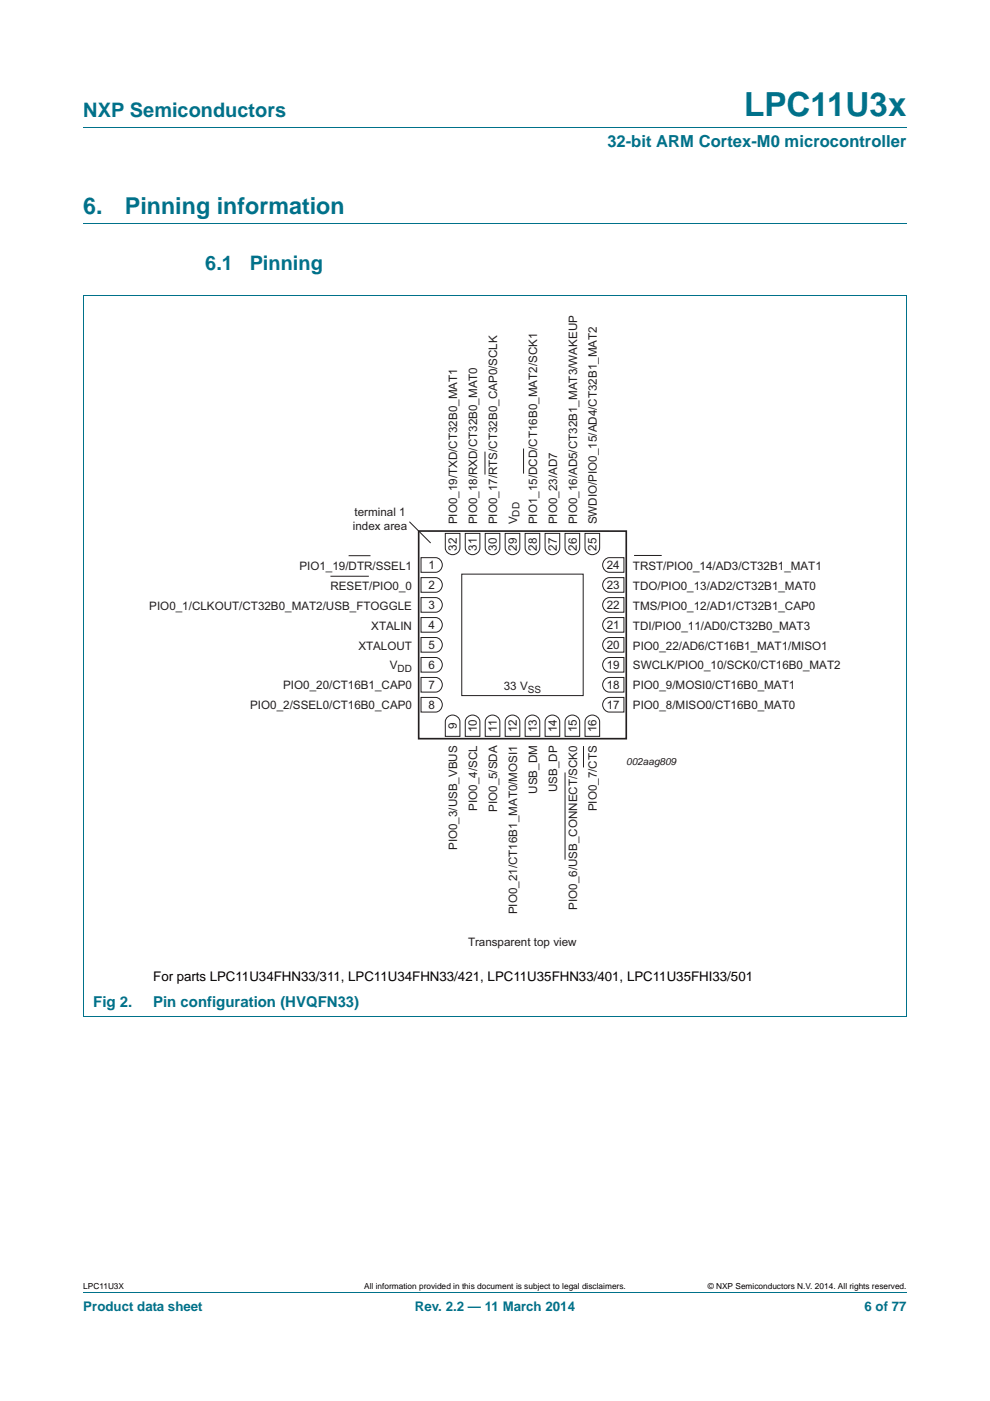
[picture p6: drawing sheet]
<svg xmlns="http://www.w3.org/2000/svg" width="210mm" height="297mm" viewBox="0 0 210 297" stroke-linecap="round" stroke-linejoin="round" font-family="sans-serif">
<defs><g id="words">
<text font-size="7" fill="#00718a" x="157.8" y="24.6">LPC11U3x</text>
<g font-size="4.9" fill="#00718a">
<text x="17.7" y="45.4">6.</text>
<text x="26.5" y="45.4">Pinning information</text>
</g>
<g font-size="4.2" fill="#00718a">
<text x="17.7" y="24.9">NXP Semiconductors</text>
<text x="43.5" y="57.3">6.1</text>
<text x="53" y="57.3">Pinning</text>
</g>
<text font-size="3.5" fill="#00718a" x="128.8" y="31.1">32-bit ARM Cortex-M0 microcontroller</text>
<g font-size="3.2" fill="#00718a">
<text x="19.8" y="213.4">Fig 2.</text>
<text x="32.5" y="213.4">Pin configuration (HVQFN33)</text>
</g>
<text font-size="2.8" x="32.5" y="207.9">For parts LPC11U34FHN33/311, LPC11U34FHN33/421, LPC11U35FHN33/401, LPC11U35FHI33/501</text>
<g font-size="2.8" fill="#00718a">
<text x="17.7" y="277.9">Product data sheet</text>
<text x="88" y="277.9">Rev. 2.2 — 11 March 2014</text>
<text x="183.4" y="277.9">6 of 77</text>
</g>
<g font-size="2.5" fill="#231f20">
<text x="74.9" y="112.4">index area</text>
<text x="75.2" y="109.5">terminal 1</text>
<text x="97" y="111.2" transform="rotate(-90 97 111.2)">PIO0_19/TXD/CT32B0_MAT1</text>
<text x="101.2" y="111.2" transform="rotate(-90 101.2 111.2)">PIO0_18/RXD/CT32B0_MAT0</text>
<text x="105.4" y="111.2" transform="rotate(-90 105.4 111.2)">PIO0_17/RTS/CT32B0_CAP0/SCLK</text>
<text x="109.7" y="111.2" transform="rotate(-90 109.7 111.2)">V</text>
<text x="113.9" y="111.2" transform="rotate(-90 113.9 111.2)">PIO1_15/DCD/CT16B0_MAT2/SCK1</text>
<text x="118.2" y="111.2" transform="rotate(-90 118.2 111.2)">PIO0_23/AD7</text>
<text x="122.4" y="111.2" transform="rotate(-90 122.4 111.2)">PIO0_16/AD5/CT32B1_MAT3/WAKEUP</text>
<text x="126.6" y="111.2" transform="rotate(-90 126.6 111.2)">SWDIO/PIO0_15/AD4/CT32B1_MAT2</text>
<text x="96.9" y="116.7" transform="rotate(-90 96.9 116.7)">32</text>
<text x="101.2" y="116.7" transform="rotate(-90 101.2 116.7)">31</text>
<text x="105.4" y="116.7" transform="rotate(-90 105.4 116.7)">30</text>
<text x="109.6" y="116.7" transform="rotate(-90 109.6 116.7)">29</text>
<text x="113.9" y="116.7" transform="rotate(-90 113.9 116.7)">28</text>
<text x="118.1" y="116.7" transform="rotate(-90 118.1 116.7)">27</text>
<text x="122.3" y="116.7" transform="rotate(-90 122.3 116.7)">26</text>
<text x="126.6" y="116.7" transform="rotate(-90 126.6 116.7)">25</text>
<text x="63.5" y="120.8">PIO1_19/DTR/SSEL1</text>
<text x="70.1" y="125">RESET/PIO0_0</text>
<text x="90.9" y="124.9">2</text>
<text x="90.9" y="120.7">1</text>
<text x="128.7" y="124.9">23</text>
<text x="128.7" y="120.7">24</text>
<text x="134.2" y="125">TDO/PIO0_13/AD2/CT32B1_MAT0</text>
<text x="134.2" y="120.8">TRST/PIO0_14/AD3/CT32B1_MAT1</text>
<text x="31.7" y="129.2">PIO0_1/CLKOUT/CT32B0_MAT2/USB_FTOGGLE</text>
<text x="90.9" y="129.2">3</text>
<text x="128.7" y="129.2">22</text>
<text x="134.2" y="129.2">TMS/PIO0_12/AD1/CT32B1_CAP0</text>
<text x="76" y="137.7">XTALOUT</text>
<text x="78.7" y="133.5">XTALIN</text>
<text x="90.9" y="137.6">5</text>
<text x="90.9" y="133.4">4</text>
<text x="128.7" y="137.6">20</text>
<text x="128.7" y="133.4">21</text>
<text x="134.2" y="137.7">PIO0_22/AD6/CT16B1_MAT1/MISO1</text>
<text x="134.2" y="133.5">TDI/PIO0_11/AD0/CT32B0_MAT3</text>
<text x="82.7" y="141.9">V</text>
<text x="90.9" y="141.9">6</text>
<text x="128.7" y="141.9">19</text>
<text x="134.2" y="141.9">SWCLK/PIO0_10/SCK0/CT16B0_MAT2</text>
<text x="60.1" y="146.2">PIO0_20/CT16B1_CAP0</text>
<text x="90.9" y="146.1">7</text>
<text x="106.9" y="146.4">33 V</text>
<text x="128.7" y="146.1">18</text>
<text x="134.2" y="146.2">PIO0_9/MOSI0/CT16B0_MAT1</text>
<text x="53.1" y="150.4">PIO0_2/SSEL0/CT16B0_CAP0</text>
<text x="90.9" y="150.3">8</text>
<text x="96.9" y="154.6" transform="rotate(-90 96.9 154.6)">9</text>
<text x="101.2" y="155.2" transform="rotate(-90 101.2 155.2)">10</text>
<text x="105.4" y="155.2" transform="rotate(-90 105.4 155.2)">11</text>
<text x="109.6" y="155.2" transform="rotate(-90 109.6 155.2)">12</text>
<text x="113.9" y="155.2" transform="rotate(-90 113.9 155.2)">13</text>
<text x="118.1" y="155.2" transform="rotate(-90 118.1 155.2)">14</text>
<text x="122.3" y="155.2" transform="rotate(-90 122.3 155.2)">15</text>
<text x="126.6" y="155.2" transform="rotate(-90 126.6 155.2)">16</text>
<text x="128.7" y="150.3">17</text>
<text x="134.2" y="150.4">PIO0_8/MISO0/CT16B0_MAT0</text>
<text x="118.2" y="167.9" transform="rotate(-90 118.2 167.9)">USB_DP</text>
<text x="101.2" y="171.9" transform="rotate(-90 101.2 171.9)">PIO0_4/SCL</text>
<text x="105.5" y="172.2" transform="rotate(-90 105.5 172.2)">PIO0_5/SDA</text>
<text x="113.9" y="168.3" transform="rotate(-90 113.9 168.3)">USB_DM</text>
<text x="126.6" y="172" transform="rotate(-90 126.6 172)">PIO0_7/CTS</text>
<text x="97" y="180.3" transform="rotate(-90 97 180.3)">PIO0_3/USB_VBUS</text>
<text x="109.7" y="193.9" transform="rotate(-90 109.7 193.9)">PIO0_21/CT16B1_MAT0/MOSI1</text>
<text x="122.4" y="192.9" transform="rotate(-90 122.4 192.9)">PIO0_6/USB_CONNECT/SCK0</text>
<text x="99.3" y="200.6">Transparent top view</text>
</g>
<g font-size="2.1" fill="#231f20">
<text x="110.2" y="109.5" transform="rotate(-90 110.2 109.5)">DD</text>
<text x="84.3" y="142.4">DD</text>
<text x="111.9" y="146.8">SS</text>
<text x="132.8" y="162.3">002aag809</text>
</g>
<g font-size="1.8">
<text x="17.7" y="273.3">LPC11U3X</text>
<text x="77.2" y="273.3">All information provided in this document is subject to legal disclaimers.</text>
<text x="150.1" y="273.3">© NXP Semiconductors N.V. 2014. All rights reserved.</text>
</g>
</g></defs>
<path d="M17.7 27h174.6M17.7 47.4h174.6M17.6 62.6h174.7M17.7 62.7v152.8M192.3 62.7v152.8M17.6 215.6h174.7M17.7 273.9h174.6" fill="none" stroke="#00718a" stroke-width=".21"/>
<path d="M88.8 112.6h44v44h-44z" fill="none" stroke="#231f20" stroke-width=".35"/>
<g fill="none" stroke="#231f20" stroke-width=".21">
<path d="M102.9 95.8v4.8M111 95.1v5.3M73.9 117.8h4.7M86.8 110.6l4.5 4.5M89.3 118.2h3.1a1.56 1.56 0 0 1 1.4 1.6 1.56 1.56 0 0 1-1.4 1.5h-3.1zM94.4 113.1h3.2v3.1a1.56 1.56 0 0 1-1.6 1.4 1.56 1.56 0 0 1-1.6-1.4zM98.7 113.1h3.1v3.1a1.56 1.56 0 0 1-1.6 1.4 1.56 1.56 0 0 1-1.5-1.4zM102.9 113.1h3.1v3.1a1.56 1.56 0 0 1-1.5 1.4 1.56 1.56 0 0 1-1.6-1.4zM107.1 113.1h3.2v3.1a1.56 1.56 0 0 1-1.6 1.4 1.56 1.56 0 0 1-1.6-1.4zM111.4 113.1h3.1v3.1a1.56 1.56 0 0 1-1.6 1.4 1.56 1.56 0 0 1-1.5-1.4zM115.6 113.1h3.1v3.1a1.56 1.56 0 0 1-1.5 1.4 1.56 1.56 0 0 1-1.6-1.4zM119.8 113.1h3.2v3.1a1.56 1.56 0 0 1-1.6 1.4 1.56 1.56 0 0 1-1.6-1.4z"/>
<path d="M124.1 113.1h3.1v3.1a1.56 1.56 0 0 1-1.6 1.4 1.56 1.56 0 0 1-1.5-1.4zM128.4 118.6l.8-.4h3.1v3.1h-3.1a1.57 1.57 0 0 1-1.3-1.1 1.57 1.57 0 0 1 .5-1.6zM134.5 117.8h5.8M70.1 122.2h8.1M89.3 139.4h3.1a1.56 1.56 0 0 1 1.4 1.6 1.56 1.56 0 0 1-1.4 1.5h-3.1zM89.3 135.2h3.1a1.56 1.56 0 0 1 1.4 1.5 1.56 1.56 0 0 1-1.4 1.6h-3.1zM89.3 130.9h3.1a1.56 1.56 0 0 1 1.4 1.6 1.56 1.56 0 0 1-1.4 1.5h-3.1zM89.3 126.7h3.1a1.56 1.56 0 0 1 1.4 1.6 1.56 1.56 0 0 1-1.4 1.5h-3.1zM89.3 122.5h3.1a1.56 1.56 0 0 1 1.4 1.5 1.56 1.56 0 0 1-1.4 1.6h-3.1zM97.9 121.7h25.8v25.8h-25.8zM128.4 139.7l.8-.3h3.1v3.1h-3.1a1.57 1.57 0 0 1-1.3-1.1 1.57 1.57 0 0 1 .5-1.7zM128.4 135.5l.8-.3h3.1v3.1h-3.1a1.57 1.57 0 0 1-1.3-1.1 1.57 1.57 0 0 1 .5-1.7z"/>
<path d="M128.4 131.3l.8-.4h3.1v3.1h-3.1a1.57 1.57 0 0 1-1.3-1.1 1.57 1.57 0 0 1 .5-1.6zM128.4 127l.8-.3h3.1v3.1h-3.1a1.57 1.57 0 0 1-1.3-1.1 1.57 1.57 0 0 1 .5-1.7zM128.4 122.8l.8-.3h3.1v3.1h-3.1a1.57 1.57 0 0 1-1.3-1.1 1.57 1.57 0 0 1 .5-1.7zM89.3 147.9h3.1a1.56 1.56 0 0 1 1.4 1.5 1.56 1.56 0 0 1-1.4 1.6h-3.1zM89.3 143.6h3.1a1.56 1.56 0 0 1 1.4 1.6 1.56 1.56 0 0 1-1.4 1.5h-3.1zM94.8 152.2a1.57 1.57 0 0 1 1.6-.5 1.57 1.57 0 0 1 1.2 1.3v3.1h-3.2v-3.1zM99 152.2a1.57 1.57 0 0 1 1.7-.5 1.57 1.57 0 0 1 1.1 1.3v3.1h-3.1v-3.1zM103.2 152.2a1.57 1.57 0 0 1 1.7-.5 1.57 1.57 0 0 1 1.1 1.3v3.1h-3.1v-3.1zM107.5 152.2a1.57 1.57 0 0 1 1.6-.5 1.57 1.57 0 0 1 1.2 1.3v3.1h-3.2v-3.1zM111.7 152.2a1.57 1.57 0 0 1 1.7-.5 1.57 1.57 0 0 1 1.1 1.3v3.1h-3.1v-3.1zM115.9 152.2a1.57 1.57 0 0 1 1.7-.5 1.57 1.57 0 0 1 1.1 1.3v3.1h-3.1v-3.1zM120.2 152.2a1.57 1.57 0 0 1 1.6-.5 1.57 1.57 0 0 1 1.2 1.3v3.1h-3.2v-3.1z"/>
<path d="M123.8 158.2v4.5M124.4 152.2a1.57 1.57 0 0 1 1.7-.5 1.57 1.57 0 0 1 1.1 1.3v3.1h-3.1v-3.1zM128.4 148.2l.8-.3h3.1v3.1h-3.1a1.57 1.57 0 0 1-1.3-1.1 1.57 1.57 0 0 1 .5-1.7zM128.4 144l.8-.4h3.1v3.1h-3.1a1.57 1.57 0 0 1-1.3-1.1 1.57 1.57 0 0 1 .5-1.6zM119.8 163.8v18.5"/>
</g>
<use href="#words"/>
</svg>
